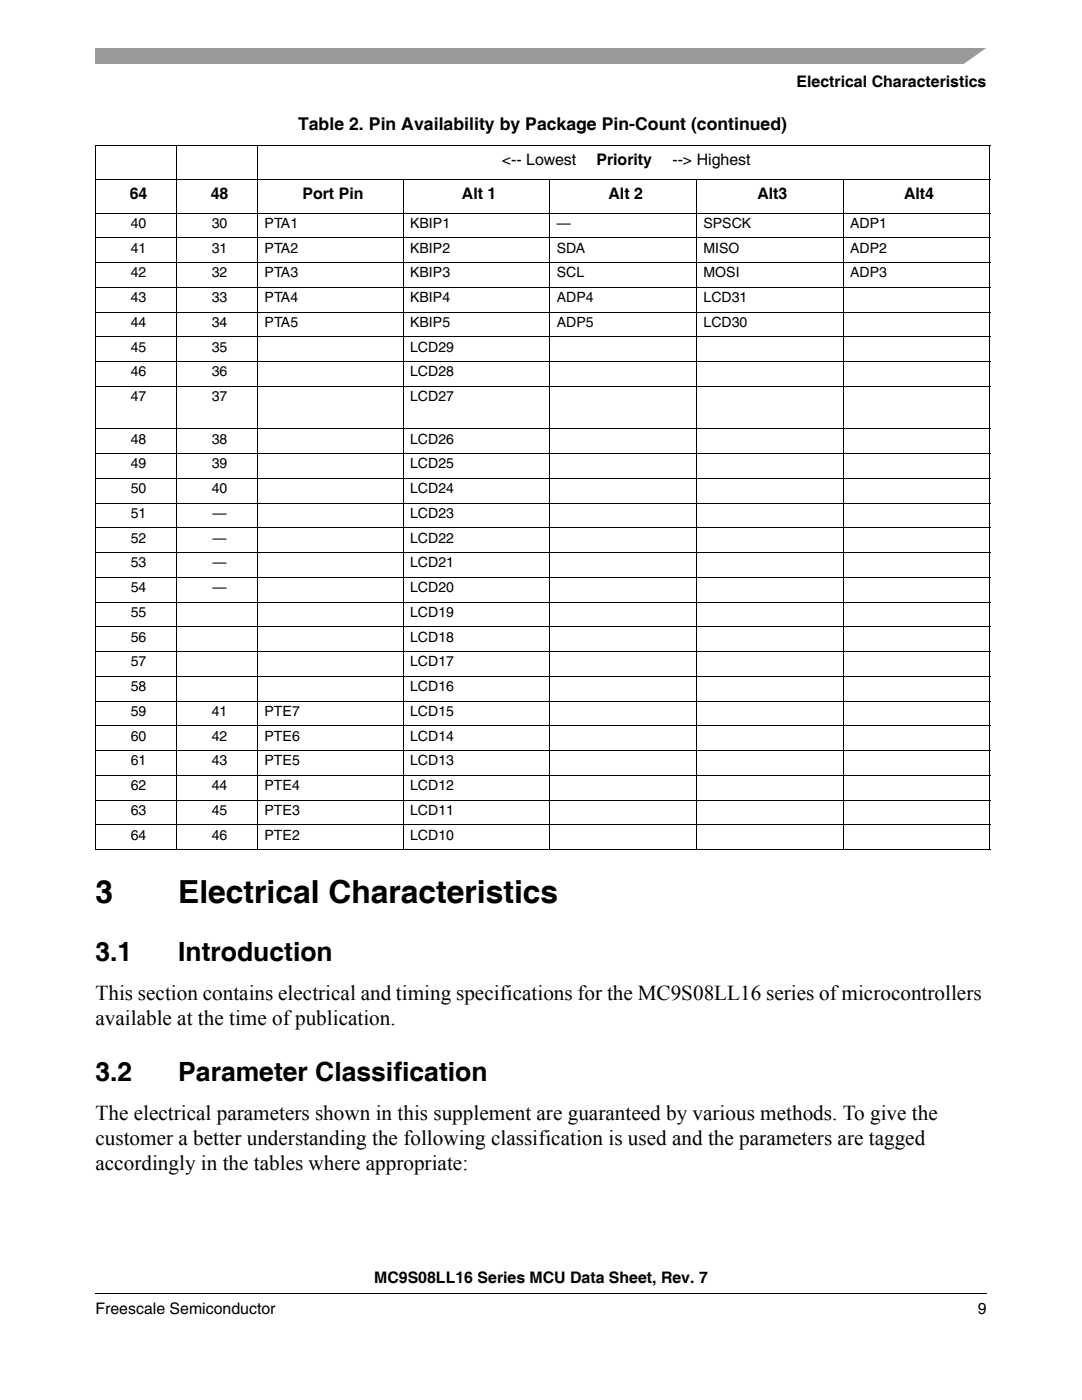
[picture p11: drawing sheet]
<svg xmlns="http://www.w3.org/2000/svg" width="216mm" height="279mm" viewBox="0 0 216 279" stroke-linecap="round" stroke-linejoin="round" font-family="sans-serif">
<defs><g id="words">
<g font-size="6.3">
<text x="19" y="180.1">3</text>
<text x="35.6" y="180.1">Electrical Characteristics</text>
</g>
<g font-size="5.3">
<text x="19" y="191.8">3.1</text>
<text x="35.6" y="191.8">Introduction</text>
<text x="19" y="215.8">3.2</text>
<text x="35.6" y="215.8">Parameter Classification</text>
</g>
<g font-size="4.2">
<text x="19" y="199.5">This section contains electrical and timing specifications for the MC9S08LL16 series of microcontrollers</text>
<text x="19" y="204.5">available at the time of publication.</text>
<text x="19" y="223.5">The electrical parameters shown in this supplement are guaranteed by various methods. To give the</text>
<text x="19" y="228.5">customer a better understanding the following classification is used and the parameters are tagged</text>
<text x="19" y="233.4">accordingly in the tables where appropriate:</text>
</g>
<text font-size="3.5" x="59.5" y="25.8">Table 2. Pin Availability by Package Pin-Count (continued)</text>
<g font-size="3.2">
<text x="159" y="17.4">Electrical Characteristics</text>
<text x="100.2" y="33">&lt;-- Lowest</text>
<text x="119" y="33">Priority</text>
<text x="134.2" y="33">--&gt; Highest</text>
<text x="25.9" y="39.7">64</text>
<text x="42" y="39.7">48</text>
<text x="60.3" y="39.7">Port Pin</text>
<text x="92.2" y="39.7">Alt 1</text>
<text x="121.4" y="39.7">Alt 2</text>
<text x="151.1" y="39.7">Alt3</text>
<text x="180.4" y="39.7">Alt4</text>
<text x="74.7" y="256.1">MC9S08LL16 Series MCU Data Sheet, Rev. 7</text>
<text x="19" y="262.3">Freescale Semiconductor</text>
<text x="195.1" y="262.3">9</text>
</g>
<g font-size="2.8">
<text x="26.1" y="45.5">40</text>
<text x="42.3" y="45.5">30</text>
<text x="52.8" y="45.5">PTA1</text>
<text x="81.8" y="45.5">KBIP1</text>
<text x="111.1" y="45.5">—</text>
<text x="140.4" y="45.5">SPSCK</text>
<text x="169.6" y="45.5">ADP1</text>
<text x="26.1" y="50.4">41</text>
<text x="42.3" y="50.4">31</text>
<text x="52.8" y="50.4">PTA2</text>
<text x="81.8" y="50.4">KBIP2</text>
<text x="111.1" y="50.4">SDA</text>
<text x="140.4" y="50.4">MISO</text>
<text x="169.6" y="50.4">ADP2</text>
<text x="26.1" y="55.4">42</text>
<text x="42.3" y="55.4">32</text>
<text x="52.8" y="55.4">PTA3</text>
<text x="81.8" y="55.4">KBIP3</text>
<text x="111.1" y="55.4">SCL</text>
<text x="140.4" y="55.4">MOSI</text>
<text x="169.6" y="55.4">ADP3</text>
<text x="26.1" y="60.3">43</text>
<text x="26.1" y="65.2">44</text>
<text x="42.3" y="60.3">33</text>
<text x="42.3" y="65.2">34</text>
<text x="52.8" y="60.3">PTA4</text>
<text x="52.8" y="65.2">PTA5</text>
<text x="81.8" y="60.3">KBIP4</text>
<text x="81.8" y="65.2">KBIP5</text>
<text x="111.1" y="60.3">ADP4</text>
<text x="111.1" y="65.2">ADP5</text>
<text x="140.4" y="60.3">LCD31</text>
<text x="140.4" y="65.2">LCD30</text>
<text x="26.1" y="70.2">45</text>
<text x="42.2" y="70.2">35</text>
<text x="81.8" y="70.2">LCD29</text>
<text x="26.1" y="75.1">46</text>
<text x="42.2" y="75.1">36</text>
<text x="81.8" y="75.1">LCD28</text>
<text x="26.1" y="80.1">47</text>
<text x="42.2" y="80.1">37</text>
<text x="81.8" y="80.1">LCD27</text>
<text x="26.1" y="88.5">48</text>
<text x="42.2" y="88.5">38</text>
<text x="81.8" y="88.5">LCD26</text>
<text x="26.1" y="93.5">49</text>
<text x="42.2" y="93.5">39</text>
<text x="81.8" y="93.5">LCD25</text>
<text x="26.1" y="98.4">50</text>
<text x="42.2" y="98.4">40</text>
<text x="81.8" y="98.4">LCD24</text>
<text x="26.1" y="103.3">51</text>
<text x="42.4" y="103.3">—</text>
<text x="81.8" y="103.3">LCD23</text>
<text x="26.1" y="108.3">52</text>
<text x="26.1" y="113.2">53</text>
<text x="42.4" y="108.3">—</text>
<text x="42.4" y="113.2">—</text>
<text x="81.8" y="108.3">LCD22</text>
<text x="81.8" y="113.2">LCD21</text>
<text x="26.1" y="118.2">54</text>
<text x="42.4" y="118.2">—</text>
<text x="81.8" y="118.2">LCD20</text>
<text x="26.1" y="123.1">55</text>
<text x="81.8" y="123.1">LCD19</text>
<text x="26.1" y="128">56</text>
<text x="81.8" y="128">LCD18</text>
<text x="26.1" y="133">57</text>
<text x="26.1" y="137.9">58</text>
<text x="81.8" y="133">LCD17</text>
<text x="81.8" y="137.9">LCD16</text>
<text x="26.1" y="142.9">59</text>
<text x="42.2" y="142.9">41</text>
<text x="52.8" y="142.9">PTE7</text>
<text x="81.8" y="142.9">LCD15</text>
<text x="26.1" y="147.8">60</text>
<text x="42.2" y="147.8">42</text>
<text x="52.8" y="147.8">PTE6</text>
<text x="81.8" y="147.8">LCD14</text>
<text x="26.1" y="152.7">61</text>
<text x="42.2" y="152.7">43</text>
<text x="52.8" y="152.7">PTE5</text>
<text x="81.8" y="152.7">LCD13</text>
<text x="26.1" y="157.7">62</text>
<text x="42.2" y="157.7">44</text>
<text x="52.8" y="157.7">PTE4</text>
<text x="81.8" y="157.7">LCD12</text>
<text x="26.1" y="162.6">63</text>
<text x="26.1" y="167.6">64</text>
<text x="42.2" y="162.6">45</text>
<text x="42.2" y="167.6">46</text>
<text x="52.8" y="162.6">PTE3</text>
<text x="52.8" y="167.6">PTE2</text>
<text x="81.8" y="162.6">LCD11</text>
<text x="81.8" y="167.6">LCD10</text>
</g>
</g></defs>
<path d="M19 258v.2z" fill="#000"/>
<path d="M19 258.1h177.8" fill="none" stroke="#000" stroke-width=".2"/>
<path d="M201.9 254h.7v16.4h-.7z" fill="#fff"/>
<path d="M19 9.5h177.8v3.2h-177.8z" fill="#9a9a9a"/>
<path d="M192 13l5.3-3.8h1.5v3.8z" fill="#fff"/>
<g fill="none" stroke="#000" stroke-width=".2">
<path d="M19 29.1h178.6M19 35.8h178.6M19 29.2v140.3M35.2 29v140.6M51.4 29v140.6M80.4 35.8v133.8M109.7 35.8v133.8M139 35.8v133.8M168.2 35.8v133.8M197.5 29.2v140.3M19 42.5h178.6M19 47.5h178.6"/>
<path d="M19 52.4h178.6M19 57.4h178.6M19 62.3h178.6M19 67.2h178.6M19 72.2h178.6M19 77.1h178.6M19 85.6h178.6M19 90.5h178.6M19 95.5h178.6M19 100.4h178.6M19 105.3h178.6M19 110.3h178.6"/>
<path d="M19 115.2h178.6M19 120.2h178.6M19 125.1h178.6M19 130h178.6M19 135h178.6M19 139.9h178.6M19 144.8h178.6M19 149.8h178.6M19 154.7h178.6M19 159.7h178.6M19 164.6h178.6M19 169.5h178.6"/>
</g>
<g fill="#fff">
<path d="M201.9 196.7h.7v4.2h-.7z"/>
<path d="M201.9 43.6h.7v2.8h-.7z"/>
<path d="M201.9 48.5h.7v2.9h-.7z"/>
<path d="M201.9 53.5h.7v2.8h-.7z"/>
</g>
<use href="#words"/>
</svg>
